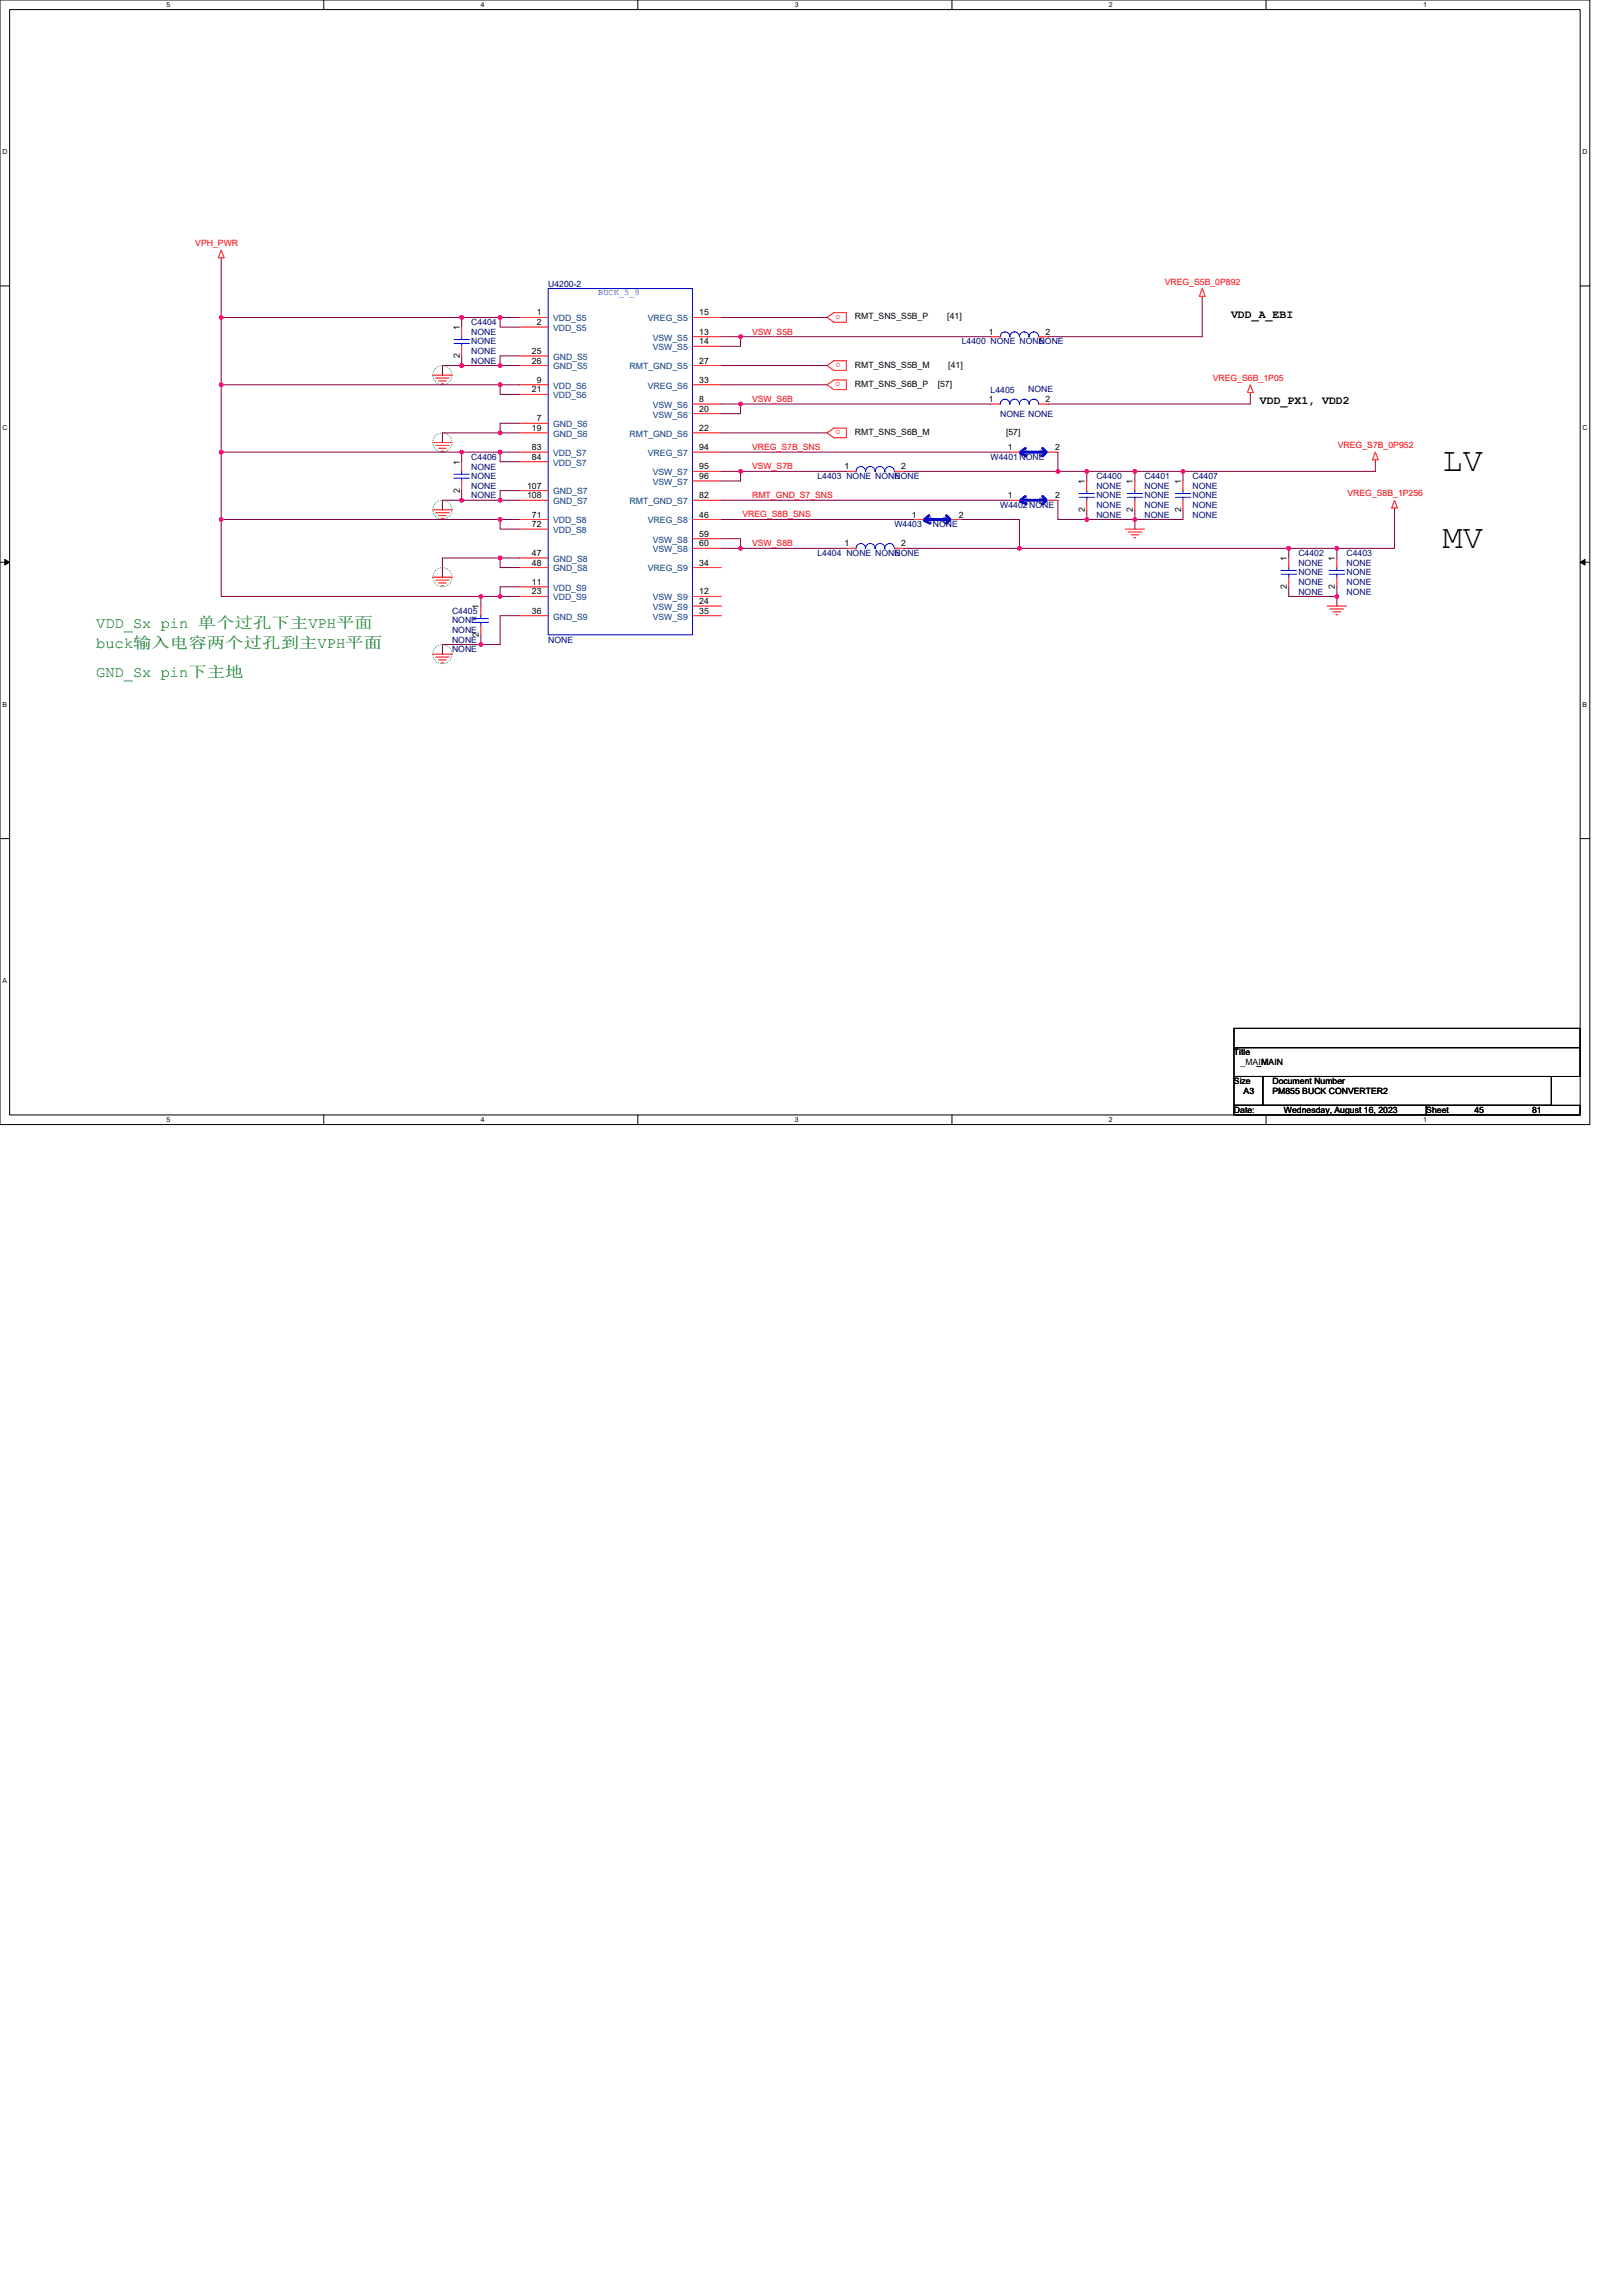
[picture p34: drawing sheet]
<svg xmlns="http://www.w3.org/2000/svg" width="210mm" height="297mm" viewBox="0 0 210 297" stroke-linecap="round" stroke-linejoin="round" font-family="sans-serif">
<defs><g id="words">
<g font-size="4.4">
<text x="186.7" y="60.9">LV</text>
<text x="186.7" y="70.8">MV</text>
</g>
<g font-size="2" fill="#008000">
<text x="12.4" y="81.3">VDD_Sx pin 单单单单单放VPH供平</text>
<text x="12.4" y="83.8">buck输输供供输单单单输放VPH供平</text>
<text x="12.4" y="87.5">GND_Sx pin单放单</text>
</g>
<g font-size="1.5">
<text x="159.3" y="41.1">VDD_A_EBI</text>
<text x="163" y="52.3">VDD_PX1, VDD2</text>
</g>
<g font-size="1.1" fill="#f00">
<text x="25.3" y="31.9">VPH_PWR</text>
<text x="108.8" y="40.8" transform="rotate(-180 108.8 40.8)">o</text>
<text x="150.7" y="36.8">VREG_S5B_0P892</text>
<text x="97.3" y="43.3">VSW_S5B</text>
<text x="108.8" y="47" transform="rotate(-180 108.8 47)">o</text>
<text x="97.3" y="52">VSW_S6B</text>
<text x="108.8" y="49.5" transform="rotate(-180 108.8 49.5)">o</text>
<text x="156.9" y="49.3">VREG_S6B_1P05</text>
<text x="97.3" y="58.2">VREG_S7B_SNS</text>
<text x="108.8" y="55.7" transform="rotate(-180 108.8 55.7)">o</text>
<text x="173.1" y="58">VREG_S7B_0P952</text>
<text x="97.3" y="60.7">VSW_S7B</text>
<text x="97.3" y="64.4">RMT_GND_S7_SNS</text>
<text x="174.4" y="64.2">VREG_S8B_1P256</text>
<text x="96.1" y="66.9">VREG_S8B_SNS</text>
<text x="97.3" y="70.7">VSW_S8B</text>
</g>
<g font-size="1.1">
<text x="69.5" y="40.8">1</text>
<text x="90.5" y="40.8">15</text>
<text x="110.6" y="41.3">RMT_SNS_S5B_P</text>
<text x="122.6" y="41.3">[41]</text>
<text x="59.5" y="46.3" transform="rotate(-90 59.5 46.3)">2</text>
<text x="59.5" y="42.7" transform="rotate(-90 59.5 42.7)">1</text>
<text x="68.8" y="45.8">25</text>
<text x="68.8" y="47">26</text>
<text x="69.5" y="42.1">2</text>
<text x="90.5" y="43.3">13</text>
<text x="90.5" y="44.5">14</text>
<text x="90.5" y="47">27</text>
<text x="110.6" y="47.5">RMT_SNS_S5B_M</text>
<text x="122.7" y="47.5">[41]</text>
<text x="127.9" y="43.3">1</text>
<text x="135.3" y="43.3">2</text>
<text x="68.8" y="50.8">21</text>
<text x="69.5" y="49.5">9</text>
<text x="90.5" y="49.5">33</text>
<text x="90.5" y="52">8</text>
<text x="90.5" y="53.3">20</text>
<text x="110.6" y="50">RMT_SNS_S6B_P</text>
<text x="121.3" y="50">[57]</text>
<text x="127.9" y="52">1</text>
<text x="135.3" y="52">2</text>
<text x="68.8" y="55.8">19</text>
<text x="68.8" y="58.2">83</text>
<text x="68.8" y="59.5">84</text>
<text x="69.5" y="54.5">7</text>
<text x="90.5" y="55.8">22</text>
<text x="90.5" y="58.2">94</text>
<text x="110.6" y="56.3">RMT_SNS_S6B_M</text>
<text x="130.2" y="56.3">[57]</text>
<text x="130.4" y="58.2">1</text>
<text x="136.5" y="58.2">2</text>
<text x="59.5" y="63.7" transform="rotate(-90 59.5 63.7)">2</text>
<text x="59.5" y="60.1" transform="rotate(-90 59.5 60.1)">1</text>
<text x="68.2" y="63.2">107</text>
<text x="68.2" y="64.5">108</text>
<text x="90.5" y="60.7">95</text>
<text x="90.5" y="62">96</text>
<text x="90.5" y="64.5">82</text>
<text x="109.3" y="60.7">1</text>
<text x="116.6" y="60.7">2</text>
<text x="130.4" y="64.5">1</text>
<text x="136.5" y="64.5">2</text>
<text x="140.4" y="62.6" transform="rotate(-90 140.4 62.6)">1</text>
<text x="146.6" y="62.6" transform="rotate(-90 146.6 62.6)">1</text>
<text x="152.8" y="62.6" transform="rotate(-90 152.8 62.6)">1</text>
<text x="68.8" y="67">71</text>
<text x="68.8" y="68.2">72</text>
<text x="68.8" y="71.9">47</text>
<text x="90.5" y="67">46</text>
<text x="90.5" y="69.4">59</text>
<text x="90.5" y="70.7">60</text>
<text x="109.3" y="70.7">1</text>
<text x="116.6" y="70.7">2</text>
<text x="118" y="67">1</text>
<text x="124.1" y="67">2</text>
<text x="140.4" y="66.2" transform="rotate(-90 140.4 66.2)">2</text>
<text x="146.6" y="66.2" transform="rotate(-90 146.6 66.2)">2</text>
<text x="152.8" y="66.2" transform="rotate(-90 152.8 66.2)">2</text>
<text x="68.8" y="73.2">48</text>
<text x="68.8" y="75.7">11</text>
<text x="68.8" y="76.9">23</text>
<text x="90.5" y="73.2">34</text>
<text x="90.5" y="76.9">12</text>
<text x="166.5" y="76.2" transform="rotate(-90 166.5 76.2)">2</text>
<text x="166.5" y="72.6" transform="rotate(-90 166.5 72.6)">1</text>
<text x="172.7" y="76.2" transform="rotate(-90 172.7 76.2)">2</text>
<text x="172.7" y="72.6" transform="rotate(-90 172.7 72.6)">1</text>
<text x="62" y="82.4" transform="rotate(-90 62 82.4)">2</text>
<text x="62" y="78.8" transform="rotate(-90 62 78.8)">1</text>
<text x="68.8" y="79.4">36</text>
<text x="90.5" y="78.2">24</text>
<text x="90.5" y="79.4">35</text>
<text x="159.7" y="136.5">Title</text>
<text x="160.5" y="137.8">_MAIN</text>
<text x="162.6" y="137.8">_MAIN</text>
<text x="159.7" y="140.3">Size</text>
<text x="160.9" y="141.5">A3</text>
<text x="164.7" y="140.3">Document Number</text>
<text x="164.7" y="141.5">PM855 BUCK CONVERTER2</text>
<text x="159.7" y="144">Date:</text>
<text x="166.2" y="144">Wednesday, August 16, 2023</text>
<text x="184.6" y="144">Sheet</text>
<text x="190.8" y="144">45</text>
<text x="198.3" y="144">81</text>
</g>
<g font-size="1.1" fill="#000080">
<text x="70.9" y="37.1">U4200-2</text>
<text x="61" y="42.1">C4404</text>
<text x="61" y="43.3">NONE</text>
<text x="61" y="47.1">NONE</text>
<text x="61" y="45.8">NONE</text>
<text x="61" y="44.6">NONE</text>
<text x="124.5" y="44.6">L4400 NONE NONE</text>
<text x="134.4" y="44.6">NONE</text>
<text x="128.2" y="50.8">L4405</text>
<text x="129.4" y="53.9">NONE NONE</text>
<text x="133" y="50.7">NONE</text>
<text x="61" y="59.5">C4406</text>
<text x="128.2" y="59.5">W4401NONE</text>
<text x="61" y="60.7">NONE</text>
<text x="61" y="64.5">NONE</text>
<text x="61" y="63.2">NONE</text>
<text x="61" y="62">NONE</text>
<text x="105.8" y="62">L4403 NONE NONE</text>
<text x="115.7" y="62">NONE</text>
<text x="129.4" y="65.7">W4402NONE</text>
<text x="141.9" y="62">C4400</text>
<text x="141.9" y="63.2">NONE</text>
<text x="141.9" y="65.7">NONE</text>
<text x="141.9" y="64.5">NONE</text>
<text x="148.1" y="62">C4401</text>
<text x="148.1" y="63.2">NONE</text>
<text x="148.1" y="65.7">NONE</text>
<text x="148.1" y="64.5">NONE</text>
<text x="154.3" y="62">C4407</text>
<text x="154.3" y="63.2">NONE</text>
<text x="154.3" y="65.7">NONE</text>
<text x="154.3" y="64.5">NONE</text>
<text x="105.8" y="71.9">L4404 NONE NONE</text>
<text x="115.7" y="71.9">NONE</text>
<text x="115.7" y="68.2">W4403</text>
<text x="120.7" y="68.2">NONE</text>
<text x="141.9" y="67">NONE</text>
<text x="148.1" y="67">NONE</text>
<text x="154.3" y="67">NONE</text>
<text x="168" y="71.9">C4402</text>
<text x="174.2" y="71.9">C4403</text>
<text x="168" y="73.2">NONE</text>
<text x="168" y="76.9">NONE</text>
<text x="168" y="75.7">NONE</text>
<text x="168" y="74.4">NONE</text>
<text x="174.2" y="73.2">NONE</text>
<text x="174.2" y="76.9">NONE</text>
<text x="174.2" y="75.7">NONE</text>
<text x="174.2" y="74.4">NONE</text>
<text x="58.5" y="79.4">C4405</text>
<text x="58.5" y="80.7">NONE</text>
<text x="58.5" y="81.9">NONE</text>
<text x="58.5" y="83.1">NONE</text>
<text x="70.9" y="83.1">NONE</text>
<text x="58.5" y="84.4">NONE</text>
</g>
<g font-size="1.1" fill="#004080">
<text x="71.6" y="41.6">VDD_S5</text>
<text x="83.8" y="41.6">VREG_S5</text>
<text x="71.6" y="42.8">VDD_S5</text>
<text x="71.6" y="46.5">GND_S5</text>
<text x="71.6" y="47.8">GND_S5</text>
<text x="81.5" y="47.8">RMT_GND_S5</text>
<text x="84.5" y="44.1">VSW_S5</text>
<text x="84.5" y="45.3">VSW_S5</text>
<text x="71.6" y="50.3">VDD_S6</text>
<text x="71.6" y="51.5">VDD_S6</text>
<text x="83.8" y="50.3">VREG_S6</text>
<text x="84.5" y="52.8">VSW_S6</text>
<text x="71.6" y="55.3">GND_S6</text>
<text x="71.6" y="56.5">GND_S6</text>
<text x="71.6" y="59">VDD_S7</text>
<text x="81.5" y="56.5">RMT_GND_S6</text>
<text x="83.8" y="59">VREG_S7</text>
<text x="84.5" y="54">VSW_S6</text>
<text x="132.6" y="59">1</text>
<text x="134.4" y="59">2</text>
<text x="71.6" y="60.2">VDD_S7</text>
<text x="71.6" y="64">GND_S7</text>
<text x="71.6" y="65.2">GND_S7</text>
<text x="81.5" y="65.2">RMT_GND_S7</text>
<text x="84.5" y="61.5">VSW_S7</text>
<text x="84.5" y="62.7">VSW_S7</text>
<text x="132.6" y="65.2">1</text>
<text x="134.4" y="65.2">2</text>
<text x="71.6" y="67.7">VDD_S8</text>
<text x="71.6" y="69">VDD_S8</text>
<text x="83.8" y="67.7">VREG_S8</text>
<text x="84.5" y="70.2">VSW_S8</text>
<text x="84.5" y="71.4">VSW_S8</text>
<text x="120.1" y="67.7">1</text>
<text x="122" y="67.7">2</text>
<text x="71.6" y="72.7">GND_S8</text>
<text x="71.6" y="73.9">GND_S8</text>
<text x="71.6" y="76.4">VDD_S9</text>
<text x="71.6" y="77.7">VDD_S9</text>
<text x="83.8" y="73.9">VREG_S9</text>
<text x="84.5" y="77.7">VSW_S9</text>
<text x="71.6" y="80.2">GND_S9</text>
<text x="84.5" y="78.9">VSW_S9</text>
<text x="84.5" y="80.2">VSW_S9</text>
</g>
<text font-size="1.1" fill="#00f" x="77.4" y="38.2">BUCK_5_9</text>
<g font-size=".9">
<text x="21.6" y=".9">5</text>
<text x="62.2" y=".9">4</text>
<text x="102.9" y=".9">3</text>
<text x="143.5" y=".9">2</text>
<text x="184.2" y=".9">1</text>
<text x=".3" y="19.9">D</text>
<text x="204.8" y="19.9">D</text>
<text x=".3" y="55.7">C</text>
<text x="204.8" y="55.7">C</text>
<text x=".3" y="91.4">B</text>
<text x="204.8" y="91.4">B</text>
<text x=".3" y="127.2">A</text>
<text x="21.6" y="145.2">5</text>
<text x="62.2" y="145.2">4</text>
<text x="102.9" y="145.2">3</text>
<text x="143.5" y="145.2">2</text>
<text x="184.2" y="145.2">1</text>
</g>
</g></defs>
<path d="M0 0h205.7v145.5h-205.7zM1.2 1.2h203.3v143h-203.3z" fill="none" stroke="#000" stroke-width=".13"/>
<g fill="#fff">
<path d="M21.6 .1h.5v1h-.5z"/>
<path d="M21.6 144.4h.5v1h-.5z"/>
</g>
<path d="M41.9 0v1.2M41.9 144.2v1.3" fill="none" stroke="#000" stroke-width=".13"/>
<g fill="#fff">
<path d="M62.2 .1h.5v1h-.5z"/>
<path d="M62.2 144.4h.5v1h-.5z"/>
</g>
<path d="M82.5 0v1.2M82.5 144.2v1.3" fill="none" stroke="#000" stroke-width=".13"/>
<g fill="#fff">
<path d="M102.9 .1h.5v1h-.5z"/>
<path d="M102.9 144.4h.5v1h-.5z"/>
</g>
<path d="M123.2 0v1.2M123.2 144.2v1.3" fill="none" stroke="#000" stroke-width=".13"/>
<g fill="#fff">
<path d="M143.5 .1h.5v1h-.5z"/>
<path d="M143.5 144.4h.5v1h-.5z"/>
</g>
<path d="M163.8 0v1.2M163.8 144.2v1.3" fill="none" stroke="#000" stroke-width=".13"/>
<g fill="#fff">
<path d="M184.2 .1h.5v1h-.5z"/>
<path d="M184.2 144.4h.5v1h-.5z"/>
<path d="M.3 19.1h.7v1h-.7z"/>
<path d="M204.8 19.1h.6v1h-.6z"/>
<path d="M.3 54.9h.7v1h-.7z"/>
<path d="M204.8 54.9h.6v1h-.6z"/>
</g>
<path d="M0 37h1.2M204.5 37h1.2" fill="none" stroke="#000" stroke-width=".13"/>
<g fill="#fff">
<path d="M.3 90.6h.6v1h-.6z"/>
<path d="M204.8 90.6h.6v1h-.6z"/>
</g>
<path d="M0 72.7h1.2M.6 72.4l.6 .3-.6 .4zM204.5 72.7l.6-.3v.7zM204.5 72.7h1.2" fill="none" stroke="#000" stroke-width=".13"/>
<path d="M.6 72.4l.6 .3-.6 .4zM204.5 72.7l.6-.3v.7z" fill="#000"/>
<path d="M.3 126.4h.6v1h-.6z" fill="#fff"/>
<path d="M0 108.5h1.2M204.5 108.5h1.2M159.7 133h44.8v2.5h-44.8zM159.7 135.5h44.8v3.8h-44.8zM159.7 139.3h3.7v3.7h-3.7zM163.4 139.3h37.4v3.7h-37.4zM159.7 143h24.9v1.2h-24.9zM184.6 143h19.9v1.2h-19.9z" fill="none" stroke="#000" stroke-width=".13"/>
<g fill="none" stroke="#008000" stroke-width=".13">
<circle cx="57.2" cy="48.5" r="1.24"/>
<circle cx="57.2" cy="57.2" r="1.24"/>
<circle cx="57.2" cy="74.7" r="1.24"/>
<circle cx="57.2" cy="66" r="1.24"/>
<circle cx="57.2" cy="84.6" r="1.24"/>
</g>
<g fill="none" stroke="#f00" stroke-width=".13">
<path d="M28.6 33.4v.2M28.6 32.4l.4 1h-.7zM155.6 37.3l.4 1h-.8zM155.6 38.3v.3M56 48.5h2.5M56 57.2h2.5M56.4 48.9h1.7M56.4 57.6h1.7M56.8 49.3h.9M56.8 58h.9M57.1 49.7h.3M57.1 58.4h.3"/>
<path d="M59.7 59.7v1.3M59.7 42.3v1.3M59.7 44.8v1.2M67.2 41.1h3.7M67.2 42.3h3.7M67.2 46h3.7M67.2 47.3h3.7M67.2 49.8h3.7M67.2 51h3.7M67.2 54.8h3.7M67.2 56h3.7M67.2 58.5h3.7"/>
<path d="M67.2 59.7h3.7M89.6 41.1h3.7M89.6 43.6h3.7M89.6 44.8h3.7M89.6 47.3h3.7M89.6 49.8h3.7M89.6 52.3h3.7M89.6 53.5h3.7M89.6 56h3.7M89.6 58.5h3.7M107 41.1l.9-.7h1.6v1.3h-1.6zM107 47.3l.9-.6h1.6v1.2h-1.6z"/>
<path d="M107 49.8l.9-.6h1.6v1.2h-1.6zM107 56l.9-.6h1.6v1.2h-1.6zM128.2 43.6h1.2M128.2 52.3h1.2M130.7 58.5h1.2M134.4 43.6h1.3M134.4 52.3h1.3M135.7 58.5h1.2M161.8 50.8v.2M161.8 49.8l.4 1h-.8zM178 58.5l.4 1h-.8zM178 59.5v.2"/>
<path d="M56 74.7h2.5M56 66h2.5M56.4 75h1.7M56.4 66.3h1.7M56.8 75.4h.9M56.8 66.7h.9M57.1 75.8h.3M57.1 67.1h.3M59.7 62.2v1.3M62.2 78.4v1.3M67.2 63.5h3.7M67.2 64.7h3.7"/>
<path d="M67.2 67.2h3.7M67.2 68.5h3.7M67.2 72.2h3.7M67.2 73.4h3.7M67.2 75.9h3.7M67.2 77.2h3.7M67.2 79.7h3.7M89.6 61h3.7M89.6 62.2h3.7M89.6 64.7h3.7M89.6 67.2h3.7M89.6 69.7h3.7"/>
<path d="M89.6 70.9h3.7M89.6 73.4h3.7M89.6 77.2h3.7M89.6 78.4h3.7M89.6 79.7h3.7M109.5 70.9h1.3M109.5 61h1.3M115.7 70.9h1.3M115.7 61h1.3M118.2 67.2h1.3M123.2 67.2h1.3M130.7 64.7h1.2"/>
<path d="M135.7 64.7h1.2M140.6 62.2v1.3M140.6 64.7v1.3M145.6 68.5h2.5M146 68.8h1.7M146.4 69.2h1M146.7 69.6h.3M146.9 62.2v1.3M146.9 64.7v1.3M153.1 62.2v1.3M153.1 64.7v1.3M166.8 72.2v1.2"/>
<path d="M166.8 74.7v1.2M171.8 78.4h2.4M172.1 78.8h1.8M172.5 79.2h1M172.9 79.5h.2M173 72.2v1.2M173 74.7v1.2M180.5 64.7l.3 1h-.7zM180.5 65.7v.3M56 84.6h2.5M56.4 85h1.7M56.8 85.4h.9"/>
<path d="M57.1 85.7h.3M62.2 80.9v1.2"/>
</g>
<g fill="none" stroke="#00f" stroke-width=".13">
<path d="M70.9 37.3h18.7v44.8h-18.7zM58.7 43.9h2M58.7 44.4h2M59.7 43.6v.3M59.7 44.4v.4M129.4 52.3a.61 .61 0 0 1 .7-.7 .62 .62 0 0 1 .6 .7 .61 .61 0 0 1 .6-.7 .62 .62 0 0 1 .6 .7 .61 .61 0 0 1 .7-.7 .62 .62 0 0 1 .6 .7 .61 .61 0 0 1 .6-.7 .62 .62 0 0 1 .6 .7M134.4 43.6a.62 .62 0 0 0-.6-.7 .61 .61 0 0 0-.6 .7 .62 .62 0 0 0-.6-.7 .61 .61 0 0 0-.7 .7 .62 .62 0 0 0-.6-.7 .61 .61 0 0 0-.6 .7 .62 .62 0 0 0-.6-.7 .61 .61 0 0 0-.7 .7M58.7 61.4h2M58.7 61.9h2M59.7 61v.4M59.7 61.9v.3M62.2 79.7v.3"/>
<path d="M110.8 61a.61 .61 0 0 1 .6-.6 .62 .62 0 0 1 .6 .6 .61 .61 0 0 1 .6-.6 .62 .62 0 0 1 .7 .6 .61 .61 0 0 1 .6-.6 .62 .62 0 0 1 .6 .6 .61 .61 0 0 1 .6-.6 .62 .62 0 0 1 .6 .6M115.7 70.9a.62 .62 0 0 0-.6-.6 .61 .61 0 0 0-.6 .6 .62 .62 0 0 0-.6-.6 .61 .61 0 0 0-.6 .6 .62 .62 0 0 0-.7-.6 .61 .61 0 0 0-.6 .6 .62 .62 0 0 0-.6-.6 .61 .61 0 0 0-.6 .6M139.6 63.8h2M139.6 64.3h2M140.6 63.5v.3M140.6 64.3v.4M145.9 63.8h2M145.9 64.3h2M146.9 63.5v.3M146.9 64.3v.4M152.1 63.8h2M152.1 64.3h2"/>
<path d="M153.1 63.5v.3M153.1 64.3v.4M165.8 73.8h2M165.8 74.3h2M166.8 73.4v.4M166.8 74.3v.4M172 73.8h2M172 74.3h2M173 73.4v.4M173 74.3v.4M61.2 80h2M61.2 80.5h2"/>
<path d="M62.2 80.5v.4"/>
</g>
<g fill="none" stroke="#00f" stroke-width=".37">
<path d="M132.1 58.6l.7 .4M132.3 58.5h2.7M132.7 58l-.6 .5M134.9 58l.4 .4M135.4 58.5l-.5 .5M119.6 67.3l.8 .4M119.9 67.2h2.7M120.2 66.7l-.6 .5M122.5 66.7l.3 .4M123 67.2l-.5 .5M132.1 64.8l.7 .4M132.3 64.7h2.7"/>
<path d="M132.7 64.2l-.6 .5M134.9 64.2l.4 .4M135.4 64.7l-.5 .5"/>
</g>
<path d="M28.6 33.6v7.5M28.6 41.1v8.7M28.6 41.1h31.1" fill="none" stroke="#800040" stroke-width=".13"/>
<circle cx="59.7" cy="41.1" r=".24" fill="#f0f"/>
<circle cx="59.7" cy="41.1" r=".24" fill="none" stroke="#f0f" stroke-width=".13"/>
<circle cx="28.6" cy="41.1" r=".24" fill="#f0f"/>
<circle cx="28.6" cy="41.1" r=".24" fill="none" stroke="#f0f" stroke-width=".13"/>
<path d="M155.6 38.6v5M28.6 49.8v8.7M57.3 47.3v1.2M57.3 56v1.2M67.2 41.1h-2.5v1.2h2.5M62.2 83.4h-4.9v1.2" fill="none" stroke="#800040" stroke-width=".13"/>
<circle cx="64.7" cy="41.1" r=".24" fill="#f0f"/>
<circle cx="64.7" cy="41.1" r=".24" fill="none" stroke="#f0f" stroke-width=".13"/>
<path d="M57.3 47.3h2.4M67.2 46h-2.5v1.3h2.5M67.2 49.8h-2.5v1.2h2.5M93.3 47.3h13.7M135.7 43.6h19.9M64.7 72.2h-7.4v2.5" fill="none" stroke="#800040" stroke-width=".13"/>
<circle cx="64.7" cy="47.3" r=".24" fill="#f0f"/>
<circle cx="64.7" cy="47.3" r=".24" fill="none" stroke="#f0f" stroke-width=".13"/>
<path d="M59.7 46v1.3M64.7 41.1h-5v1.2" fill="none" stroke="#800040" stroke-width=".13"/>
<circle cx="59.7" cy="47.3" r=".24" fill="#f0f"/>
<circle cx="59.7" cy="47.3" r=".24" fill="none" stroke="#f0f" stroke-width=".13"/>
<path d="M59.7 47.3h5M67.2 54.8h-2.5v1.2h-7.4" fill="none" stroke="#800040" stroke-width=".13"/>
<circle cx="64.7" cy="56" r=".24" fill="#f0f"/>
<circle cx="64.7" cy="56" r=".24" fill="none" stroke="#f0f" stroke-width=".13"/>
<path d="M28.6 49.8h36.1M64.7 56h2.5" fill="none" stroke="#800040" stroke-width=".13"/>
<circle cx="28.6" cy="49.8" r=".24" fill="#f0f"/>
<circle cx="28.6" cy="49.8" r=".24" fill="none" stroke="#f0f" stroke-width=".13"/>
<circle cx="64.7" cy="49.8" r=".24" fill="#f0f"/>
<circle cx="64.7" cy="49.8" r=".24" fill="none" stroke="#f0f" stroke-width=".13"/>
<path d="M28.6 58.5h31.1" fill="none" stroke="#800040" stroke-width=".13"/>
<circle cx="59.7" cy="58.5" r=".24" fill="#f0f"/>
<circle cx="59.7" cy="58.5" r=".24" fill="none" stroke="#f0f" stroke-width=".13"/>
<circle cx="28.6" cy="58.5" r=".24" fill="#f0f"/>
<circle cx="28.6" cy="58.5" r=".24" fill="none" stroke="#f0f" stroke-width=".13"/>
<path d="M67.2 58.5h-2.5v1.2" fill="none" stroke="#800040" stroke-width=".13"/>
<circle cx="64.7" cy="58.5" r=".24" fill="#f0f"/>
<circle cx="64.7" cy="58.5" r=".24" fill="none" stroke="#f0f" stroke-width=".13"/>
<path d="M28.6 58.5v8.7M64.7 59.7h2.5M59.7 63.5v1.2h-2.4v1.3" fill="none" stroke="#800040" stroke-width=".13"/>
<circle cx="59.7" cy="64.7" r=".24" fill="#f0f"/>
<circle cx="59.7" cy="64.7" r=".24" fill="none" stroke="#f0f" stroke-width=".13"/>
<path d="M64.7 58.5h-5v1.2M59.7 64.7h5M64.7 64.7h2.5M67.2 63.5h-2.5v1.2" fill="none" stroke="#800040" stroke-width=".13"/>
<circle cx="64.7" cy="64.7" r=".24" fill="#f0f"/>
<circle cx="64.7" cy="64.7" r=".24" fill="none" stroke="#f0f" stroke-width=".13"/>
<path d="M28.6 67.2h36.1" fill="none" stroke="#800040" stroke-width=".13"/>
<circle cx="64.7" cy="67.2" r=".24" fill="#f0f"/>
<circle cx="64.7" cy="67.2" r=".24" fill="none" stroke="#f0f" stroke-width=".13"/>
<path d="M28.6 67.2v10" fill="none" stroke="#800040" stroke-width=".13"/>
<circle cx="28.6" cy="67.2" r=".24" fill="#f0f"/>
<circle cx="28.6" cy="67.2" r=".24" fill="none" stroke="#f0f" stroke-width=".13"/>
<path d="M28.6 77.2h33.6M67.2 67.2h-2.5v1.3h2.5" fill="none" stroke="#800040" stroke-width=".13"/>
<circle cx="62.2" cy="77.2" r=".24" fill="#f0f"/>
<circle cx="62.2" cy="77.2" r=".24" fill="none" stroke="#f0f" stroke-width=".13"/>
<path d="M67.2 75.9h-2.5v1.3h2.5" fill="none" stroke="#800040" stroke-width=".13"/>
<circle cx="64.7" cy="77.2" r=".24" fill="#f0f"/>
<circle cx="64.7" cy="77.2" r=".24" fill="none" stroke="#f0f" stroke-width=".13"/>
<path d="M67.2 72.2h-2.5v1.2h2.5" fill="none" stroke="#800040" stroke-width=".13"/>
<circle cx="64.7" cy="72.2" r=".24" fill="#f0f"/>
<circle cx="64.7" cy="72.2" r=".24" fill="none" stroke="#f0f" stroke-width=".13"/>
<path d="M93.3 44.8h2.5M93.3 43.6h34.9" fill="none" stroke="#800040" stroke-width=".13"/>
<circle cx="95.8" cy="43.6" r=".24" fill="#f0f"/>
<circle cx="95.8" cy="43.6" r=".24" fill="none" stroke="#f0f" stroke-width=".13"/>
<path d="M93.3 52.3h2.5M93.3 49.8h13.7M93.3 56h13.7M95.8 43.6v1.2M95.8 52.3v1.2h-2.5M95.8 52.3h32.4M161.8 51v1.3h-26.1" fill="none" stroke="#800040" stroke-width=".13"/>
<circle cx="95.8" cy="52.3" r=".24" fill="#f0f"/>
<circle cx="95.8" cy="52.3" r=".24" fill="none" stroke="#f0f" stroke-width=".13"/>
<path d="M93.3 41.1h13.7M95.8 61h13.7" fill="none" stroke="#800040" stroke-width=".13"/>
<circle cx="95.8" cy="61" r=".24" fill="#f0f"/>
<circle cx="95.8" cy="61" r=".24" fill="none" stroke="#f0f" stroke-width=".13"/>
<path d="M95.8 61v1.2M117 61h19.9" fill="none" stroke="#800040" stroke-width=".13"/>
<circle cx="136.9" cy="61" r=".24" fill="#f0f"/>
<circle cx="136.9" cy="61" r=".24" fill="none" stroke="#f0f" stroke-width=".13"/>
<path d="M178 59.7v1.3M93.3 62.2h2.5M146.9 61h-6.3v1.2" fill="none" stroke="#800040" stroke-width=".13"/>
<circle cx="146.9" cy="61" r=".24" fill="#f0f"/>
<circle cx="146.9" cy="61" r=".24" fill="none" stroke="#f0f" stroke-width=".13"/>
<circle cx="140.6" cy="61" r=".24" fill="#f0f"/>
<circle cx="140.6" cy="61" r=".24" fill="none" stroke="#f0f" stroke-width=".13"/>
<path d="M140.6 66v1.2h6.3v-1.2M153.1 61h-6.2v1.2" fill="none" stroke="#800040" stroke-width=".13"/>
<circle cx="146.9" cy="67.2" r=".24" fill="#f0f"/>
<circle cx="146.9" cy="67.2" r=".24" fill="none" stroke="#f0f" stroke-width=".13"/>
<circle cx="140.6" cy="67.2" r=".24" fill="#f0f"/>
<circle cx="140.6" cy="67.2" r=".24" fill="none" stroke="#f0f" stroke-width=".13"/>
<path d="M93.3 58.5h37.4M93.3 61h2.5M93.3 64.7h37.4M136.9 67.2h3.7M146.9 67.2v1.3M178 61h-24.9v1.2" fill="none" stroke="#800040" stroke-width=".13"/>
<circle cx="153.1" cy="61" r=".24" fill="#f0f"/>
<circle cx="153.1" cy="61" r=".24" fill="none" stroke="#f0f" stroke-width=".13"/>
<path d="M93.3 70.9h2.5M117 70.9h14.9M153.1 66v1.2h-6.2M173 70.9h-6.2v1.3M180.5 66v4.9" fill="none" stroke="#800040" stroke-width=".13"/>
<circle cx="173" cy="70.9" r=".24" fill="#f0f"/>
<circle cx="173" cy="70.9" r=".24" fill="none" stroke="#f0f" stroke-width=".13"/>
<path d="M166.8 75.9v1.3h6.2v-1.3M180.5 70.9h-7.5v1.3" fill="none" stroke="#800040" stroke-width=".13"/>
<circle cx="173" cy="77.2" r=".24" fill="#f0f"/>
<circle cx="173" cy="77.2" r=".24" fill="none" stroke="#f0f" stroke-width=".13"/>
<path d="M93.3 69.7h2.5v1.2h13.7M93.3 67.2h24.9M173 77.2v1.2" fill="none" stroke="#800040" stroke-width=".13"/>
<circle cx="95.8" cy="70.9" r=".24" fill="#f0f"/>
<circle cx="95.8" cy="70.9" r=".24" fill="none" stroke="#f0f" stroke-width=".13"/>
<path d="M136.9 58.5v2.5h3.7M131.9 67.2v3.7h34.9M136.9 64.7v2.5" fill="none" stroke="#800040" stroke-width=".13"/>
<circle cx="166.8" cy="70.9" r=".24" fill="#f0f"/>
<circle cx="166.8" cy="70.9" r=".24" fill="none" stroke="#f0f" stroke-width=".13"/>
<circle cx="131.9" cy="70.9" r=".24" fill="#f0f"/>
<circle cx="131.9" cy="70.9" r=".24" fill="none" stroke="#f0f" stroke-width=".13"/>
<path d="M62.2 77.2h2.5M64.7 79.7h2.5M124.5 67.2h7.4M62.2 82.1v1.3" fill="none" stroke="#800040" stroke-width=".13"/>
<circle cx="62.2" cy="83.4" r=".24" fill="#f0f"/>
<circle cx="62.2" cy="83.4" r=".24" fill="none" stroke="#f0f" stroke-width=".13"/>
<path d="M62.2 77.2v1.2M64.7 79.7v3.7h-2.5" fill="none" stroke="#800040" stroke-width=".13"/>
<circle cx="59.7" cy="41.1" r=".24" fill="#f0f"/>
<circle cx="59.7" cy="41.1" r=".24" fill="none" stroke="#f0f" stroke-width=".13"/>
<circle cx="28.6" cy="41.1" r=".24" fill="#f0f"/>
<circle cx="28.6" cy="41.1" r=".24" fill="none" stroke="#f0f" stroke-width=".13"/>
<circle cx="64.7" cy="41.1" r=".24" fill="#f0f"/>
<circle cx="64.7" cy="41.1" r=".24" fill="none" stroke="#f0f" stroke-width=".13"/>
<circle cx="64.7" cy="47.3" r=".24" fill="#f0f"/>
<circle cx="64.7" cy="47.3" r=".24" fill="none" stroke="#f0f" stroke-width=".13"/>
<circle cx="59.7" cy="47.3" r=".24" fill="#f0f"/>
<circle cx="59.7" cy="47.3" r=".24" fill="none" stroke="#f0f" stroke-width=".13"/>
<circle cx="64.7" cy="56" r=".24" fill="#f0f"/>
<circle cx="64.7" cy="56" r=".24" fill="none" stroke="#f0f" stroke-width=".13"/>
<circle cx="28.6" cy="49.8" r=".24" fill="#f0f"/>
<circle cx="28.6" cy="49.8" r=".24" fill="none" stroke="#f0f" stroke-width=".13"/>
<circle cx="64.7" cy="49.8" r=".24" fill="#f0f"/>
<circle cx="64.7" cy="49.8" r=".24" fill="none" stroke="#f0f" stroke-width=".13"/>
<circle cx="59.7" cy="58.5" r=".24" fill="#f0f"/>
<circle cx="59.7" cy="58.5" r=".24" fill="none" stroke="#f0f" stroke-width=".13"/>
<circle cx="28.6" cy="58.5" r=".24" fill="#f0f"/>
<circle cx="28.6" cy="58.5" r=".24" fill="none" stroke="#f0f" stroke-width=".13"/>
<circle cx="64.7" cy="58.5" r=".24" fill="#f0f"/>
<circle cx="64.7" cy="58.5" r=".24" fill="none" stroke="#f0f" stroke-width=".13"/>
<circle cx="59.7" cy="64.7" r=".24" fill="#f0f"/>
<circle cx="59.7" cy="64.7" r=".24" fill="none" stroke="#f0f" stroke-width=".13"/>
<circle cx="64.7" cy="64.7" r=".24" fill="#f0f"/>
<circle cx="64.7" cy="64.7" r=".24" fill="none" stroke="#f0f" stroke-width=".13"/>
<circle cx="64.7" cy="67.2" r=".24" fill="#f0f"/>
<circle cx="64.7" cy="67.2" r=".24" fill="none" stroke="#f0f" stroke-width=".13"/>
<circle cx="28.6" cy="67.2" r=".24" fill="#f0f"/>
<circle cx="28.6" cy="67.2" r=".24" fill="none" stroke="#f0f" stroke-width=".13"/>
<circle cx="62.2" cy="77.2" r=".24" fill="#f0f"/>
<circle cx="62.2" cy="77.2" r=".24" fill="none" stroke="#f0f" stroke-width=".13"/>
<circle cx="64.7" cy="77.2" r=".24" fill="#f0f"/>
<circle cx="64.7" cy="77.2" r=".24" fill="none" stroke="#f0f" stroke-width=".13"/>
<circle cx="64.7" cy="72.2" r=".24" fill="#f0f"/>
<circle cx="64.7" cy="72.2" r=".24" fill="none" stroke="#f0f" stroke-width=".13"/>
<circle cx="95.8" cy="43.6" r=".24" fill="#f0f"/>
<circle cx="95.8" cy="43.6" r=".24" fill="none" stroke="#f0f" stroke-width=".13"/>
<circle cx="95.8" cy="52.3" r=".24" fill="#f0f"/>
<circle cx="95.8" cy="52.3" r=".24" fill="none" stroke="#f0f" stroke-width=".13"/>
<circle cx="95.8" cy="61" r=".24" fill="#f0f"/>
<circle cx="95.8" cy="61" r=".24" fill="none" stroke="#f0f" stroke-width=".13"/>
<circle cx="136.9" cy="61" r=".24" fill="#f0f"/>
<circle cx="136.9" cy="61" r=".24" fill="none" stroke="#f0f" stroke-width=".13"/>
<circle cx="146.9" cy="61" r=".24" fill="#f0f"/>
<circle cx="146.9" cy="61" r=".24" fill="none" stroke="#f0f" stroke-width=".13"/>
<circle cx="140.6" cy="61" r=".24" fill="#f0f"/>
<circle cx="140.6" cy="61" r=".24" fill="none" stroke="#f0f" stroke-width=".13"/>
<circle cx="146.9" cy="67.2" r=".24" fill="#f0f"/>
<circle cx="146.9" cy="67.2" r=".24" fill="none" stroke="#f0f" stroke-width=".13"/>
<circle cx="140.6" cy="67.2" r=".24" fill="#f0f"/>
<circle cx="140.6" cy="67.2" r=".24" fill="none" stroke="#f0f" stroke-width=".13"/>
<circle cx="153.1" cy="61" r=".24" fill="#f0f"/>
<circle cx="153.1" cy="61" r=".24" fill="none" stroke="#f0f" stroke-width=".13"/>
<circle cx="173" cy="70.9" r=".24" fill="#f0f"/>
<circle cx="173" cy="70.9" r=".24" fill="none" stroke="#f0f" stroke-width=".13"/>
<circle cx="173" cy="77.2" r=".24" fill="#f0f"/>
<circle cx="173" cy="77.2" r=".24" fill="none" stroke="#f0f" stroke-width=".13"/>
<circle cx="95.8" cy="70.9" r=".24" fill="#f0f"/>
<circle cx="95.8" cy="70.9" r=".24" fill="none" stroke="#f0f" stroke-width=".13"/>
<circle cx="166.8" cy="70.9" r=".24" fill="#f0f"/>
<circle cx="166.8" cy="70.9" r=".24" fill="none" stroke="#f0f" stroke-width=".13"/>
<circle cx="131.9" cy="70.9" r=".24" fill="#f0f"/>
<circle cx="131.9" cy="70.9" r=".24" fill="none" stroke="#f0f" stroke-width=".13"/>
<circle cx="62.2" cy="83.4" r=".24" fill="#f0f"/>
<circle cx="62.2" cy="83.4" r=".24" fill="none" stroke="#f0f" stroke-width=".13"/>
<use href="#words"/>
</svg>
